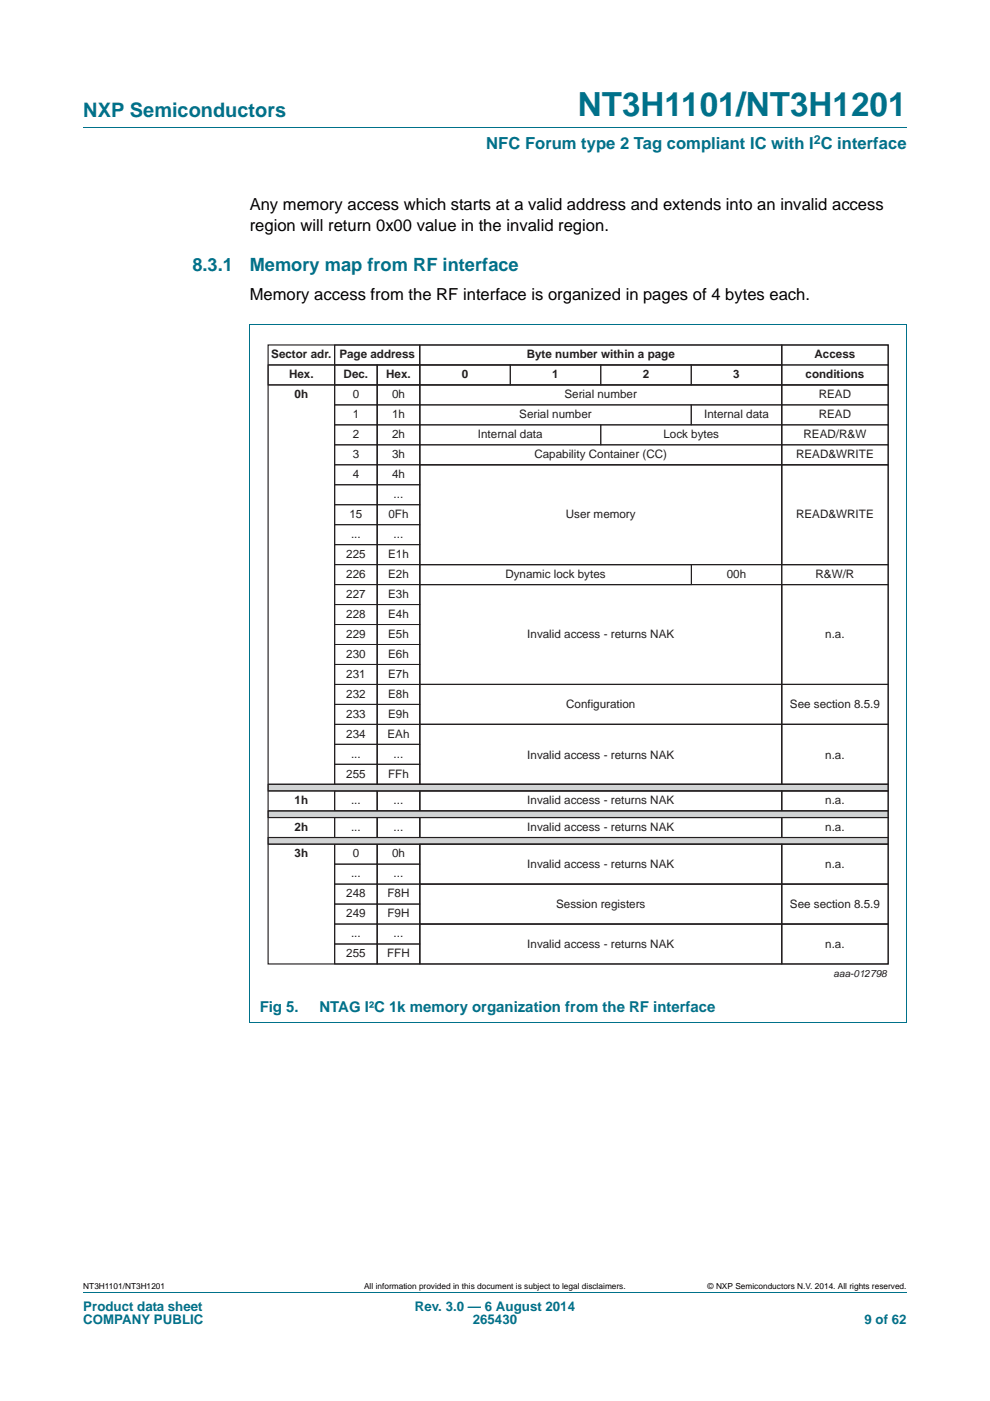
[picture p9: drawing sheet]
<svg xmlns="http://www.w3.org/2000/svg" width="210mm" height="297mm" viewBox="0 0 210 297" stroke-linecap="round" stroke-linejoin="round" font-family="sans-serif">
<defs><g id="words">
<text font-size="7" fill="#00718a" x="122.5" y="24.6">NT3H1101/NT3H1201</text>
<text font-size="4.2" fill="#00718a" x="17.7" y="24.9">NXP Semiconductors</text>
<g font-size="3.9" fill="#00718a">
<text x="40.8" y="57.4">8.3.1</text>
<text x="53" y="57.4">Memory map from RF interface</text>
</g>
<text font-size="3.5" fill="#00718a" x="103.1" y="31.6">NFC Forum type 2 Tag compliant IC with I C interface</text>
<g font-size="3.5">
<text x="53" y="44.5">Any memory access which starts at a valid address and extends into an invalid access</text>
<text x="53" y="48.9">region will return 0x00 value in the invalid region.</text>
<text x="53" y="63.5">Memory access from the RF interface is organized in pages of 4 bytes each.</text>
</g>
<g font-size="3.2" fill="#00718a">
<text x="55.1" y="214.6">Fig 5.</text>
<text x="67.8" y="214.6">NTAG I²C 1k memory organization from the RF interface</text>
</g>
<g font-size="2.8" fill="#00718a">
<text x="17.7" y="277.9">Product data sheet</text>
<text x="17.7" y="280.8">COMPANY PUBLIC</text>
<text x="88" y="277.9">Rev. 3.0 — 6 August 2014</text>
<text x="100.3" y="280.8">265430</text>
<text x="183.4" y="280.8">9 of 62</text>
</g>
<text font-size="2.6" fill="#00718a" x="172.6" y="30.5">2</text>
<g font-size="2.5" fill="#231f20">
<text x="57.5" y="76">Sector adr.</text>
<text x="72" y="76">Page address</text>
<text x="111.7" y="76">Byte number within a page</text>
<text x="172.8" y="76">Access</text>
<text x="61.3" y="80.2">Hex.</text>
<text x="72.9" y="80.2">Dec.</text>
<text x="81.9" y="80.2">Hex.</text>
<text x="97.9" y="80.2">0</text>
<text x="117.1" y="80.2">1</text>
<text x="136.3" y="80.2">2</text>
<text x="155.5" y="80.2">3</text>
<text x="170.9" y="80.2">conditions</text>
<text x="62.5" y="84.4">0h</text>
<text x="74.8" y="84.4">0</text>
<text x="74.8" y="88.7">1</text>
<text x="83.2" y="84.4">0h</text>
<text x="83.2" y="88.7">1h</text>
<text x="110.1" y="88.7">Serial number</text>
<text x="119.7" y="84.4">Serial number</text>
<text x="149.3" y="88.7">Internal data</text>
<text x="173.7" y="84.4">READ</text>
<text x="173.7" y="88.7">READ</text>
<text x="74.8" y="92.9">2</text>
<text x="83.2" y="92.9">2h</text>
<text x="101.4" y="92.9">Internal data</text>
<text x="140.7" y="92.9">Lock bytes</text>
<text x="170.4" y="92.9">READ/R&amp;W</text>
<text x="74.8" y="97.1">3</text>
<text x="74.8" y="101.4">4</text>
<text x="83.2" y="97.1">3h</text>
<text x="83.2" y="101.4">4h</text>
<text x="113.4" y="97.1">Capability Container (CC)</text>
<text x="168.9" y="97.1">READ&amp;WRITE</text>
<text x="83.5" y="105.6">...</text>
<text x="74.1" y="109.8">15</text>
<text x="82.4" y="109.8">0Fh</text>
<text x="120" y="109.8">User memory</text>
<text x="168.9" y="109.8">READ&amp;WRITE</text>
<text x="73.4" y="118.3">225</text>
<text x="74.5" y="114.1">...</text>
<text x="82.3" y="118.3">E1h</text>
<text x="83.5" y="114.1">...</text>
<text x="73.4" y="122.5">226</text>
<text x="82.3" y="122.5">E2h</text>
<text x="107.2" y="122.5">Dynamic lock bytes</text>
<text x="154.2" y="122.5">00h</text>
<text x="173" y="122.5">R&amp;W/R</text>
<text x="73.4" y="126.8">227</text>
<text x="73.4" y="131">228</text>
<text x="82.3" y="126.8">E3h</text>
<text x="82.3" y="131">E4h</text>
<text x="73.4" y="135.2">229</text>
<text x="82.3" y="135.2">E5h</text>
<text x="111.8" y="135.2">Invalid access - returns NAK</text>
<text x="175" y="135.2">n.a.</text>
<text x="73.4" y="139.5">230</text>
<text x="73.4" y="143.7">231</text>
<text x="82.3" y="139.5">E6h</text>
<text x="82.3" y="143.7">E7h</text>
<text x="73.4" y="147.9">232</text>
<text x="82.3" y="147.9">E8h</text>
<text x="73.4" y="152.2">233</text>
<text x="82.3" y="152.2">E9h</text>
<text x="120.1" y="150.2">Configuration</text>
<text x="167.6" y="150.2">See section 8.5.9</text>
<text x="73.4" y="156.4">234</text>
<text x="74.5" y="160.6">...</text>
<text x="82.2" y="156.4">EAh</text>
<text x="83.5" y="160.6">...</text>
<text x="111.8" y="160.9">Invalid access - returns NAK</text>
<text x="175" y="160.9">n.a.</text>
<text x="73.4" y="164.9">255</text>
<text x="82.3" y="164.9">FFh</text>
<text x="62.5" y="170.5">1h</text>
<text x="74.5" y="170.5">...</text>
<text x="83.5" y="170.5">...</text>
<text x="111.8" y="170.5">Invalid access - returns NAK</text>
<text x="175" y="170.5">n.a.</text>
<text x="62.5" y="176.2">2h</text>
<text x="74.5" y="176.2">...</text>
<text x="83.5" y="176.2">...</text>
<text x="111.8" y="176.2">Invalid access - returns NAK</text>
<text x="175" y="176.2">n.a.</text>
<text x="62.5" y="181.8">3h</text>
<text x="74.8" y="181.8">0</text>
<text x="83.2" y="181.8">0h</text>
<text x="111.8" y="184.1">Invalid access - returns NAK</text>
<text x="175" y="184.1">n.a.</text>
<text x="73.4" y="190.3">248</text>
<text x="74.5" y="186">...</text>
<text x="82.2" y="190.3">F8H</text>
<text x="83.5" y="186">...</text>
<text x="73.4" y="194.5">249</text>
<text x="82.2" y="194.5">F9H</text>
<text x="118" y="192.5">Session registers</text>
<text x="167.6" y="192.5">See section 8.5.9</text>
<text x="73.4" y="203">255</text>
<text x="74.5" y="198.7">...</text>
<text x="82.1" y="203">FFH</text>
<text x="83.5" y="198.7">...</text>
<text x="111.8" y="201">Invalid access - returns NAK</text>
<text x="175" y="201">n.a.</text>
</g>
<text font-size="2.1" fill="#231f20" x="176.8" y="207.2">aaa-012798</text>
<g font-size="1.8">
<text x="17.7" y="273.3">NT3H1101/NT3H1201</text>
<text x="77.2" y="273.3">All information provided in this document is subject to legal disclaimers.</text>
<text x="150.1" y="273.3">© NXP Semiconductors N.V. 2014. All rights reserved.</text>
</g>
</g></defs>
<path d="M17.7 27h174.6M52.9 68.8h139.4v147.9M53 68.8v147.9M52.9 216.7h139.4M17.7 273.9h174.6" fill="none" stroke="#00718a" stroke-width=".21"/>
<g fill="none" stroke="#231f20" stroke-width=".21">
<path d="M56.9 77.4h14.1v4.2h-14.1zM71 77.4h9v4.2h-9zM71 73.1h18v4.3h-18zM80 77.4h9v4.2h-9zM71 81.6h9v4.2h-9zM71 85.8h9v4.3h-9zM71 90.1h9v4.2h-9zM71 94.3h9v4.2h-9zM71 98.5h9v4.3h-9zM80 81.6h9v4.2h-9zM80 85.8h9v4.3h-9zM80 90.1h9v4.2h-9z"/>
<path d="M80 94.3h9v4.2h-9zM80 98.5h9v4.3h-9zM71 107h9v4.2h-9zM71 115.5h9v4.2h-9zM71 119.7h9v4.2h-9zM80 107h9v4.2h-9zM80 115.5h9v4.2h-9zM80 119.7h9v4.2h-9zM71 123.9h9v4.3h-9zM71 128.2h9v4.2h-9zM71 132.4h9v4.2h-9zM71 136.6h9v4.3h-9z"/>
<path d="M80 123.9h9v4.3h-9zM80 128.2h9v4.2h-9zM80 132.4h9v4.2h-9zM80 136.6h9v4.3h-9zM71 140.9h9v4.2h-9zM71 145.1h9v4.2h-9zM71 149.3h9v4.3h-9zM71 153.6h9v4.2h-9zM80 140.9h9v4.2h-9zM80 145.1h9v4.2h-9zM80 149.3h9v4.3h-9zM80 153.6h9v4.2h-9z"/>
<path d="M71 167.7h9v4.2h-9zM71 162h9v4.3h-9zM80 167.7h9v4.2h-9z"/>
</g>
<path d="M56.9 166.3h131.5v1.4h-131.5z" fill="#d1d3d4"/>
<g fill="none" stroke="#231f20" stroke-width=".21">
<path d="M89 73.1h76.8v4.3h-76.8zM89 77.4h19.2v4.2h-19.2zM108.2 77.4h19.2v4.2h-19.2zM127.4 77.4h19.2v4.2h-19.2zM146.6 77.4h19.2v4.2h-19.2zM165.8 77.4h22.6v4.2h-22.6zM89 81.6h76.8v4.2h-76.8zM89 94.3h76.8v4.2h-76.8zM89 90.1h38.4v4.2h-38.4zM89 85.8h57.6v4.3h-57.6zM127.4 90.1h38.4v4.2h-38.4zM146.6 85.8h19.2v4.3h-19.2z"/>
<path d="M165.8 81.6h22.6v4.2h-22.6zM165.8 94.3h22.6v4.2h-22.6zM165.8 85.8h22.6v4.3h-22.6zM165.8 90.1h22.6v4.2h-22.6zM71 111.2h9v4.3h-9zM71 102.8h9v4.2h-9zM80 111.2h9v4.3h-9zM80 102.8h9v4.2h-9zM89 119.7h57.7v4.2h-57.7zM165.8 119.7h22.6v4.2h-22.6zM71 157.8h9v4.2h-9zM80 157.8h9v4.2h-9z"/>
<path d="M56.9 166.3h131.5v1.4h-131.5zM71 173.3h9v4.3h-9zM80 173.3h9v4.3h-9zM80 162h9v4.3h-9zM89 167.7h76.8v4.2h-76.8zM165.8 167.7h22.6v4.2h-22.6zM71 183.2h9v4.2h-9zM80 183.2h9v4.2h-9z"/>
</g>
<path d="M56.9 171.9h131.5v1.4h-131.5z" fill="#d1d3d4"/>
<path d="M56.9 171.9h131.5v1.4h-131.5zM71 179h9v4.2h-9zM80 179h9v4.2h-9zM89 173.3h76.8v4.3h-76.8zM165.8 173.3h22.6v4.3h-22.6z" fill="none" stroke="#231f20" stroke-width=".21"/>
<path d="M56.9 177.6h131.5v1.4h-131.5z" fill="#d1d3d4"/>
<g fill="none" stroke="#231f20" stroke-width=".21">
<path d="M165.8 73.1h22.6v4.3h-22.6zM89 98.5h76.8v21.2h-76.8zM165.8 98.5h22.6v21.2h-22.6zM89 123.9h76.8v21.2h-76.8zM165.8 123.9h22.6v21.2h-22.6zM89 153.6h76.8v12.7h-76.8zM89 145.1h76.8v8.5h-76.8zM165.8 153.6h22.6v12.7h-22.6zM165.8 145.1h22.6v8.5h-22.6zM56.9 177.6h131.5v1.4h-131.5zM89 179h76.8v8.4h-76.8zM165.8 179h22.6v8.4h-22.6z"/>
<path d="M71 191.7h9v4.2h-9zM71 187.4h9v4.3h-9zM71 195.9h9v4.2h-9zM80 191.7h9v4.2h-9zM80 187.4h9v4.3h-9zM80 195.9h9v4.2h-9zM89 187.4h76.8v8.5h-76.8zM89 195.9h76.8v8.5h-76.8zM165.8 187.4h22.6v8.5h-22.6zM165.8 195.9h22.6v8.5h-22.6zM71 200.1h9v4.3h-9zM80 200.1h9v4.3h-9z"/>
</g>
<g fill="none" stroke="#231f20" stroke-width=".25">
<path d="M56.9 73.1h131.5v131.3h-131.5zM56.9 77.4h108.9M71 73.1v93.2M80 77.4v88.9M89 73.1v93.2M165.8 73.1v93.2M56.9 81.6h131.5M89 98.5h99.4M89 119.7h99.4M146.7 119.7v4.2M89 123.9h99.4M89 145.1h99.4"/>
<path d="M89 153.6h99.4M56.9 166.3h131.5M56.9 167.7h131.5M56.9 171.9h131.5M56.9 173.3h131.5M56.9 177.6h131.5M56.9 179h131.5M71 167.7v4.2M71 173.3v4.3M71 179v25.4M80 167.7v4.2M80 173.3v4.3"/>
<path d="M80 179v25.4M89 167.7v4.2M89 173.3v4.3M89 179v25.4M165.8 167.7v4.2M165.8 173.3v4.3M165.8 179v25.4M89 187.4h99.4M89 195.9h99.4"/>
</g>
<use href="#words"/>
</svg>
